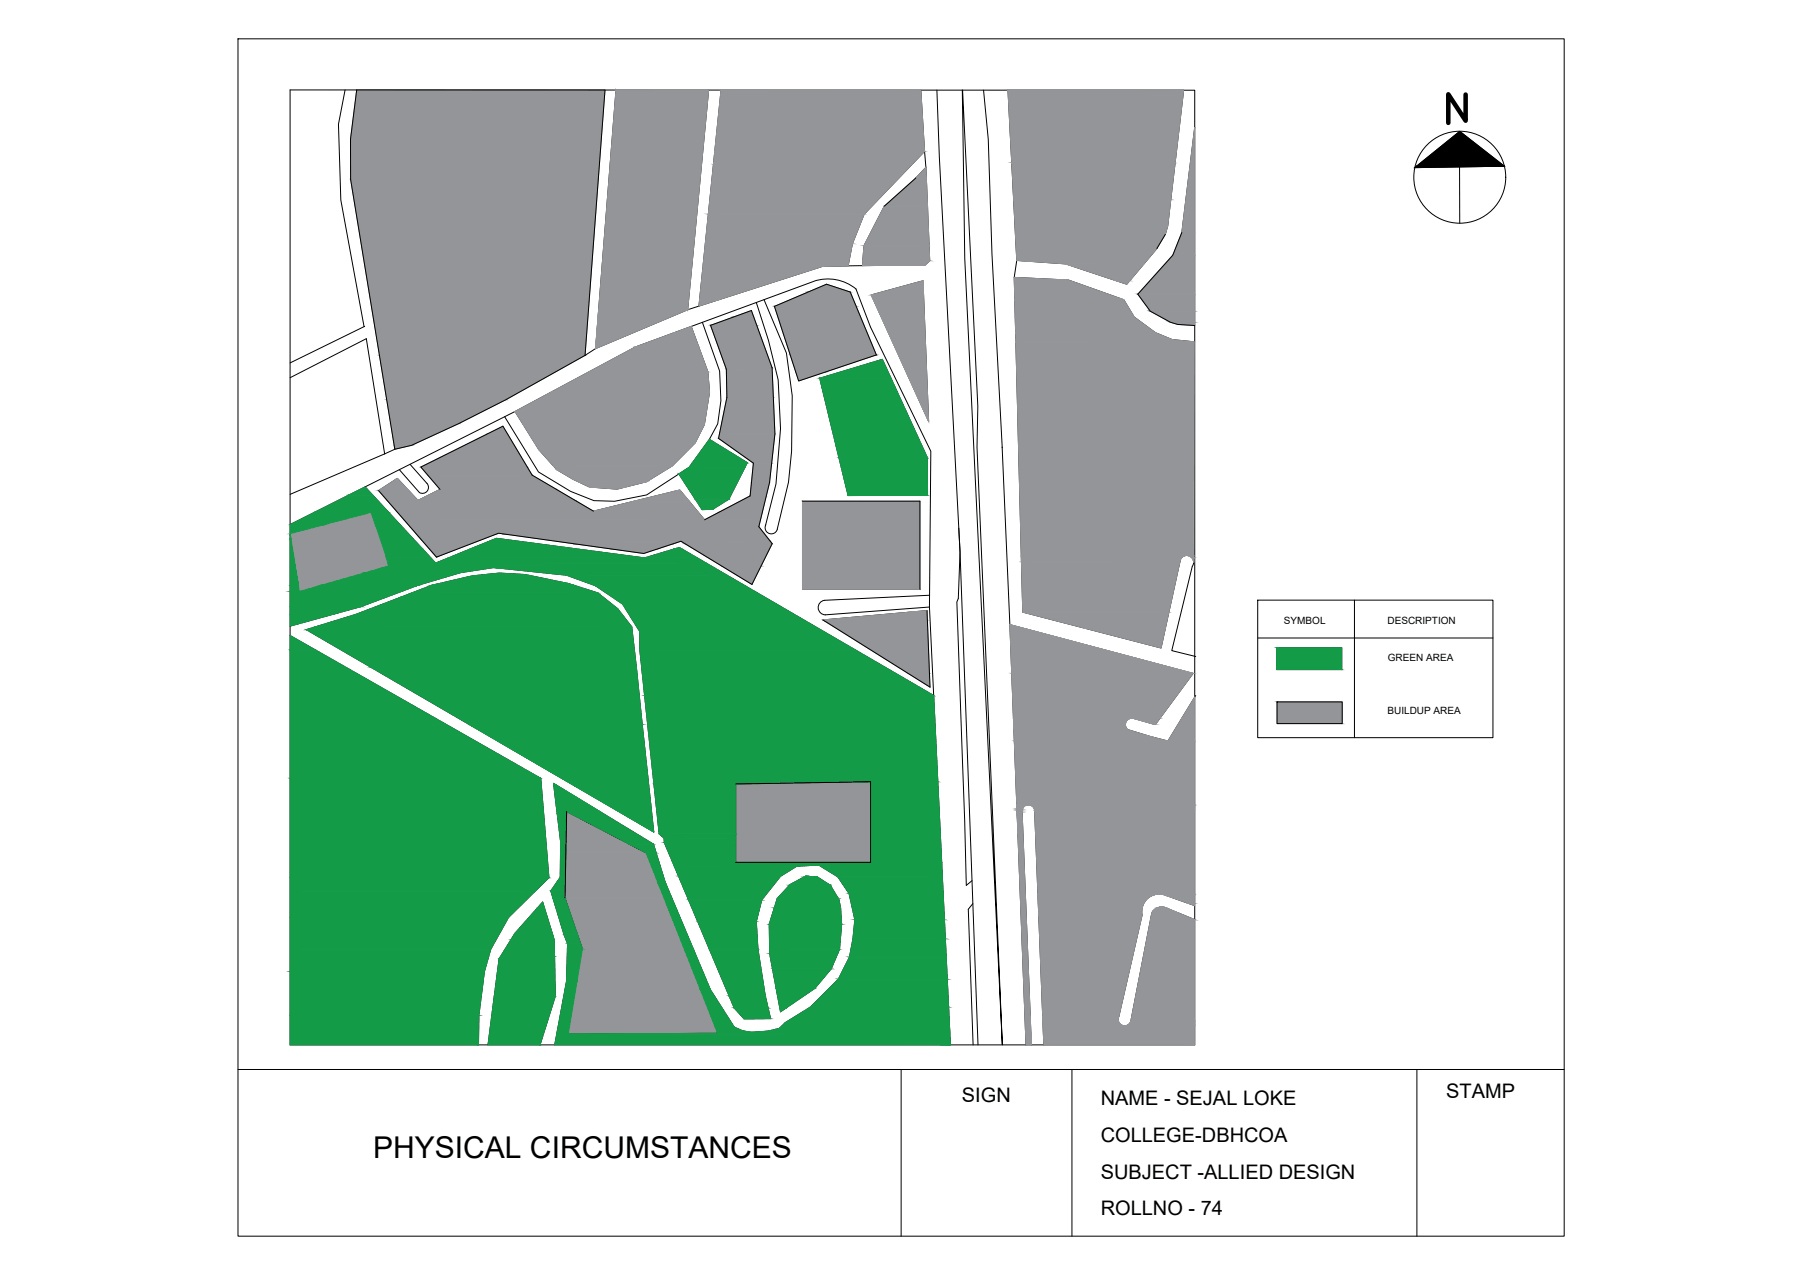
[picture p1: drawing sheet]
<svg xmlns="http://www.w3.org/2000/svg" width="841mm" height="594mm" viewBox="0 0 841 594" stroke-linecap="round" stroke-linejoin="round" font-family="sans-serif">
<defs><g id="words">
<text font-size="14" x="174" y="540">PHYSICAL CIRCUMSTANCES</text>
<g font-size="9.3">
<text x="449" y="514">SIGN</text>
<text x="513" y="515">NAME - SEJAL LOKE</text>
<text x="675" y="512">STAMP</text>
<text x="513" y="533">COLLEGE-DBHCOA</text>
<text x="513" y="550">SUBJECT -ALLIED DESIGN</text>
<text x="513" y="566">ROLLNO - 74</text>
</g>
<g font-size="4.7">
<text x="599" y="291">SYMBOL</text>
<text x="647" y="291">DESCRIPTION</text>
<text x="647" y="308">GREEN AREA</text>
<text x="647" y="333">BUILDUP AREA</text>
</g>
</g></defs>
<!-- layer: 0 -->
<g fill="none" stroke="#000" stroke-width=".47">
<path d="M111 18h619v558h-619zM135 42h422v445h-422zM161 42l-3 16 1 35 11 59M166 42l-2 23v19l20 125 8-1 22-10 22-12 37-20M282 42l-9 124M287 42l-9 121 43-19M331 42l-10 102M336 42l-10 101 58-19h48l2-2-2-44-5 5-14 13-10 19-1 9M430 42l1 29-28 29-5 14-2 10h-12M437 42l1 31 10 184 8 230M449 42l1 79 18 366-12-279v-19l-7-147M459 42l2 23 2 54 5 90"/>
<path d="M470 42l4 79M552 42l-7 63-1 4-4 7-14 17-29-10-23-2M557 59l-6 49-4 11-16 18a28 28 0 0 0 26 15M431 71l1 7M660 78l21-17 21 16zM681 78v26M356 140l11 25a163 163 0 0 1-5 83 2.9 2.9 0 0 1-4 1 2.9 2.9 0 0 1-1-4l5-19 2-26-1-23-5-18-5-18M406 138l25-7 2 65zM474 121l-1 8M170 152l-35 17M322 152l8 21 1 10-2 15-5 9-10 10-12 8-14 3-13-1-8-3-7-5-9-9-11-18M326 143l-5 1"/>
<path d="M328 150l8 23v14l-1 11-4 7-10 13-19 13-15 3-10-1-11-4-15-9-16-26M361 143l25-10 11 3 12 30-36 12zM557 159l-10-1-8-3-10-7-5-8-26-9-25-2 4 156 65 17 8-40M135 176l36-18 8 54M278 163l-5 3M382 176l30-8 21 45v18h-37zM179 212l-44 19M184 209l-5 3M186 219l10 11M191 217l8 8a2.8 2.8 0 0 1 0 4 2.8 2.8 0 0 1-3 1M331 205l18 11-9 17-8 5h-4l-11-17M467 208l12 279"/>
<path d="M170 227l33 36 29-12 69 9 16-5 119 69M177 229l8-6 10 10 10-5-9-10 39-19 13 23 29 16 40-9 12 13 21-11 1-15-16-12 4-19v-13l-8-20 19-7 10 26 1 31-2 23-5 21 6 8-9 19-33-21-18 6-67-9-29 11zM135 245l105-53 56-30 84-31a20 20 0 0 1 19 4l7 17 28 58v73l-49 4a3 3 0 0 1-3-3 3 3 0 0 1 3-4M135 249l38-10 8 25-41 12zM447 246l1 11-1 22-1 2 5 132 2-2M374 275v-41h55v41h-54M434 278l-50 2M550 262a3 3 0 0 1 5-3 3 3 0 0 1 1 5M556 264l-9 39 11 3M587 280h109v64h-109zM632 280v64M135 292l33-9 27-10 20-6 15-2 34 3 14 5 12 9 8 13v8l9 86 3 2v2l32 77 5 5h12l-2-11-3-21-1-13 2-10 9-11 8-5 10-1 9 6 5 8 3 12-1 9-2 8-5 11-13 13-12 7-2 3a24 24 0 0 1-22-1l-11-17-21-51-5-17-47-29 4 28-1 16-4 6 8 25-1 18-5 29"/>
<path d="M135 296l117 67 4 46-19 19-8 15-3 10-3 21v13M143 294l23-8 21-7a113 113 0 0 1 58-11l20 4 14 4 9 8 7 8 10 96zM384 289l48-4 2 35zM434 283l9 204M471 291l86 23-18 24-10-3a3 3 0 0 0-4 1 3 3 0 0 0 1 4l19 6 13-22M587 298h109M596 302h30v10h-30zM596 327h30v10h-30zM264 378l37 20 34 84h-70l7-39-8-24zM343 366l63-1v37h-63zM369 412l7-3a16 16 0 0 1 16 14l1 8-1 12-4 9-8 9-16 11-5-27v-14l4-12zM454 421l-2 3 2 63"/>
<path d="M533 427l-11 47a3 3 0 0 0 2 4 3 3 0 0 0 4-2M537 426l-9 50M544 423l13 6M544 423a5 5 0 0 0-7 2M557 422l-13-4a8 8 0 0 0-11 9M111 499h619M228 487l5-40 7-12 13-14 6 17v27l-7 22M420 499v77M481 487l-4-108a2.9 2.9 0 0 1 2-4 2.9 2.9 0 0 1 4 3l4 109M500 499v77M661 499v77"/>
<circle cx="681" cy="83" r="21"/>
</g>
<g fill="#939598" stroke="#939598" stroke-width=".47">
<path d="M166 42h116z"/>
<path d="M182 198h32l-22 10z"/>
<path d="M557 59v49h-6z"/>
<path d="M546 150h11v1z"/>
<path d="M287 42h44z"/>
<path d="M336 42h94z"/>
<path d="M432 78v5h-5z"/>
<path d="M402 122h32l-2 2z"/>
<path d="M473 129l25 2h-25z"/>
<path d="M497 123h37l-7 8z"/>
<path d="M377 136l9-3 11 3z"/>
<path d="M326 140h9l-9 3z"/>
<path d="M342 148l8-3 2 3z"/>
<path d="M315 155l7-3 1 3z"/>
<path d="M369 166h40l-24 7z"/>
<path d="M227 202l8-3 2 3z"/>
<path d="M185 224v-1l1 1z"/>
<path d="M270 225h32l-10 2z"/>
<path d="M316 229h1z"/>
<path d="M160 242l13-3 1 3z"/>
<path d="M267 254h47l-7 2z"/>
<path d="M203 260h1z"/>
<path d="M319 254h41l-5 10z"/>
<path d="M140 275h3l-3 1z"/>
<path d="M425 285h7z"/>
<path d="M477 285h68l-1 8z"/>
<path d="M424 314h10v6z"/>
<path d="M557 325v10h-6z"/>
<path d="M529 335h12l-2 3z"/>
<path d="M343 366l63-1v1z"/>
<path d="M264 378l1 1z"/>
<path d="M544 418h13v3z"/>
<path d="M541 423h1z"/>
<path d="M272 443h47l16 39z"/>
<path d="M166 42l114 23 2-23zM166 42l114 23h-116z"/>
<path d="M164 65l116 5v-5zM164 65l116 5h-116z"/>
<path d="M164 70l115 14 1-14zM164 70l115 14h-115z"/>
<path d="M164 84l109 82 6-82zM164 84l109 82h-96z"/>
<path d="M177 166l59 20 37-20zM177 166l59 20h-56z"/>
<path d="M180 186l34 12 22-12zM180 186l34 12h-32z"/>
<path d="M182 198l2 10h8zM184 208h8l-8 1z"/>
<path d="M551 108l6 11v-11zM551 108l6 11h-10z"/>
<path d="M547 119l10 18v-18zM547 119l10 18h-26z"/>
<path d="M531 137l26 8v-8zM531 137l26 8h-20z"/>
<path d="M537 145l20 5v-5zM537 145l20 5h-11z"/>
<path d="M546 150l3 1h8zM549 151h8v1z"/>
<path d="M470 42h82zM470 42h82z"/>
<path d="M336 42l95 29-1-29zM336 42l95 29h-98z"/>
<path d="M470 42l78 34 4-34zM470 42l78 34h-76z"/>
<path d="M333 71l92 6 6-6zM333 71l92 6h-92z"/>
<path d="M472 76l74 17 2-17zM472 76l74 17h-73z"/>
<path d="M427 83l6 13-1-13zM413 96l14-13 6 13z"/>
<path d="M333 77l70 23 22-23zM333 77l70 23h-73z"/>
<path d="M473 93l72 12 1-12zM473 93l72 12h-72z"/>
<path d="M473 105l71 4 1-4zM473 105l71 4h-70z"/>
<path d="M330 100l68 14 5-14zM330 100l68 14h-69z"/>
<path d="M413 96l20 19v-19zM413 96l20 19h-30z"/>
<path d="M474 109l66 7 4-7zM474 109l66 7h-66z"/>
<path d="M474 116l61 5 5-5zM474 116l61 5h-61z"/>
<path d="M403 115l31 7-1-7zM403 115l31 7h-32z"/>
<path d="M474 121l60 2 1-2zM474 121l60 2h-37z"/>
<path d="M402 122v2h30zM402 124h30z"/>
<path d="M329 114l67 10 2-10zM329 114l67 10h-68z"/>
<path d="M328 124h68zM328 124h56z"/>
<path d="M497 123l24 8h6zM521 131h6l-1 2z"/>
<path d="M431 131v7zM406 138l25-7v7z"/>
<path d="M473 131l51 9-26-9zM473 131l51 9h-51z"/>
<path d="M328 124l7 16 49-16zM328 124l7 16h-9z"/>
<path d="M377 136l22 7-2-7zM361 143l16-7 22 7z"/>
<path d="M287 42l34 102 10-102zM287 42l34 102h-42z"/>
<path d="M473 140l56 8-5-8zM473 140l56 8h-55z"/>
<path d="M342 148l11 4-1-4zM331 152l11-4 11 4z"/>
<path d="M474 148l65 7-10-7zM474 148l65 7h-65z"/>
<path d="M474 155l73 3-8-3zM474 155l73 3h-73z"/>
<path d="M474 158l83 1-10-1zM474 158l83 1h-83z"/>
<path d="M315 155l11 7-3-7zM296 162l19-7 11 7z"/>
<path d="M279 144l-1 19zM279 144h42l-43 19z"/>
<path d="M361 143l48 23-10-23zM361 143l48 23h-40z"/>
<path d="M331 152l29 19-7-19zM331 152l29 19h-21z"/>
<path d="M339 171l21 1v-1zM339 171l21 1h-21z"/>
<path d="M369 166l2 7h14zM371 173h14l-12 5z"/>
<path d="M296 162l34 11-4-11zM275 173l21-11 34 11z"/>
<path d="M275 173l56 10-1-10zM257 183l18-10 56 10z"/>
<path d="M339 172l22 13-1-13zM339 172l22 13h-22z"/>
<path d="M257 183l73 9 1-9zM240 192l17-9 73 9z"/>
<path d="M406 138l27 58zM406 138h25l2 58z"/>
<path d="M240 192l89 6 1-6zM240 192l89 6h-85z"/>
<path d="M339 185l22 17v-17zM339 185l22 17h-25z"/>
<path d="M336 202l25 2v-2zM336 202l25 2h-26z"/>
<path d="M244 198l80 9 5-9zM244 198l80 9h-75z"/>
<path d="M249 207l72 3 3-3zM249 207l72 3h-70z"/>
<path d="M335 204l25 12 1-12zM335 204l25 12h-9z"/>
<path d="M251 210l63 7 7-7zM251 210l63 7h-56z"/>
<path d="M227 202l19 16-9-16zM196 218l31-16 19 16z"/>
<path d="M258 217l53 2 3-2zM258 217l53 2h-51z"/>
<path d="M196 218l52 4-2-4zM196 218l52 4h-48z"/>
<path d="M260 219l43 5 8-5zM260 219l43 5h-36z"/>
<path d="M267 224l35 1 1-1zM267 224l35 1h-32z"/>
<path d="M351 216l8 9 1-9zM351 216l8 9h-8z"/>
<path d="M270 225l5 2h17zM275 227h17l-4 1z"/>
<path d="M200 222l60 6-12-6zM200 222l60 6h-55z"/>
<path d="M185 224l6 5-5-5zM177 229l8-5 6 5z"/>
<path d="M351 225l6 6 2-6zM351 225l6 6h-7z"/>
<path d="M205 228l63 5-8-5zM195 233l10-5 63 5z"/>
<path d="M177 229l18 4-4-4zM177 229l18 4h-14z"/>
<path d="M316 229l5 5-4-5zM296 234l20-5 5 5z"/>
<path d="M181 233l88 1zM181 233l88 1z"/>
<path d="M296 234l29 4-4-4zM277 238l19-4 29 4z"/>
<path d="M181 234l96 4-8-4zM181 234l96 4h-92z"/>
<path d="M350 231l6 8 1-8zM335 239l15-8 6 8z"/>
<path d="M185 238l141 1-1-1zM185 238l141 1h-141z"/>
<path d="M335 239l20 3 1-3zM329 242l6-3 20 3z"/>
<path d="M185 239l144 3-3-3zM185 239l144 3h-141z"/>
<path d="M188 242l166 4 1-4zM188 242l166 4h-163z"/>
<path d="M191 246l165 3-2-3zM191 246l165 3h-162z"/>
<path d="M233 249h124zM233 249h124z"/>
<path d="M194 249h39zM194 249h38z"/>
<path d="M160 242l17 7-3-7zM135 249l25-7 17 7z"/>
<path d="M234 249l125 3-2-3zM234 249l125 3h-100z"/>
<path d="M318 252l42 2-1-2zM318 252l42 2h-41z"/>
<path d="M259 252l55 2 4-2zM259 252l55 2h-47z"/>
<path d="M267 254l17 2h23zM284 256h23l-7 2z"/>
<path d="M135 249l44 7-2-7zM135 249l44 7h-43z"/>
<path d="M474 159l83 100v-100zM474 159l83 100h-81z"/>
<path d="M554 259h3zM554 259h3z"/>
<path d="M476 259h78zM476 259h77z"/>
<path d="M554 259h3zM554 259h3z"/>
<path d="M476 259h77zM476 259h76z"/>
<path d="M554 259h3zM554 259h3z"/>
<path d="M476 259h76zM476 259h76z"/>
<path d="M555 259l2 1zM555 259l2 1z"/>
<path d="M194 249l10 11 28-11zM194 249l10 11h-1z"/>
<path d="M476 259h76zM476 259l75 1z"/>
<path d="M555 260h2zM555 260h2z"/>
<path d="M476 260h75zM476 260h75h-75z"/>
<path d="M556 260h1zM556 260h1z"/>
<path d="M476 260l75 1v-1zM476 260l75 1h-75z"/>
<path d="M556 260l1 1zM556 260l1 1z"/>
<path d="M476 261h74h1zM476 261h74h-74z"/>
<path d="M557 261v1zM557 261v1z"/>
<path d="M476 261l74 1v-1zM476 261l74 1h-74z"/>
<path d="M319 254l18 10h18zM337 264h18l-4 9z"/>
<path d="M136 256l45 8-2-8zM136 256l45 8h-43z"/>
<path d="M374 234l55 41v-41zM374 234l55 41h-55z"/>
<path d="M138 264l5 11 38-11zM138 264l5 11h-3z"/>
<path d="M476 262l69 23 5-23zM476 262l69 23h-68z"/>
<path d="M425 285l8 4-1-4zM384 289l41-4 8 4z"/>
<path d="M477 285l29 8h38zM506 293h38l-2 9z"/>
<path d="M471 291l86 23zM471 291l86 23h-85z"/>
<path d="M384 289l50 25-1-25zM384 289l50 25h-10z"/>
<path d="M472 314l69 21 16-21zM472 314l69 21h-68z"/>
<path d="M528 335h13zM528 335h13z"/>
<path d="M473 335h55zM473 335h55z"/>
<path d="M528 335h13zM528 335h13z"/>
<path d="M473 335h55zM473 335h54z"/>
<path d="M473 335h54zM473 335h54z"/>
<path d="M473 335h54zM473 335l53 1z"/>
<path d="M473 336h53zM473 336h53h-53z"/>
<path d="M473 336h52h1zM473 336h52h-52z"/>
<path d="M473 336l52 1v-1zM473 336l52 1h-52z"/>
<path d="M529 335l10 3zM538 338h1z"/>
<path d="M473 337l52 1v-1zM473 337l52 1h-52z"/>
<path d="M473 338h52zM473 338h52h-52z"/>
<path d="M473 338l52 1v-1zM473 338l52 1h-52z"/>
<path d="M473 339h52zM473 339h52h-52z"/>
<path d="M473 339l53 1-1-1zM473 339l53 1h-53z"/>
<path d="M473 340h53zM473 340h53h-53z"/>
<path d="M473 340l64 3-11-3zM473 340l64 3h-64z"/>
<path d="M551 335l6 11v-11zM551 335l6 11h-12z"/>
<path d="M473 343l72 3-8-3zM473 343l72 3h-72z"/>
<path d="M473 346l84 29v-29zM473 346l84 29h-83z"/>
<path d="M480 375h77zM480 375h77z"/>
<path d="M474 375h6zM474 375h5z"/>
<path d="M480 375h77zM480 375h77z"/>
<path d="M474 375h5zM474 375h5z"/>
<path d="M481 375l76 1zM481 375l76 1z"/>
<path d="M474 375h5zM474 375l4 1z"/>
<path d="M481 376h76zM481 376h76z"/>
<path d="M474 376h4zM474 376h4z"/>
<path d="M482 376h75zM482 376h75h-75z"/>
<path d="M474 376l3 1 1-1zM474 376l3 1h-3z"/>
<path d="M482 376l75 1v-1zM482 376l75 1h-75z"/>
<path d="M474 377h3zM474 377h3h-3z"/>
<path d="M482 377l75 1v-1zM482 377l75 1h-74z"/>
<path d="M474 377l3 1v-1zM474 377l3 1h-3z"/>
<path d="M483 378h74zM483 378h74h-74z"/>
<path d="M474 378h3zM474 378h3h-3z"/>
<path d="M474 378l3 1v-1zM474 378l3 1h-3z"/>
<path d="M264 379l37 19zM264 379l37 19h-37z"/>
<path d="M343 366l63 36v-36zM343 366l63 36h-63z"/>
<path d="M483 378l74 39v-39zM483 378l74 39h-73z"/>
<path d="M484 417h57zM484 417h56z"/>
<path d="M541 417h16zM541 417h16z"/>
<path d="M484 417h56zM484 417h55z"/>
<path d="M542 417h15zM542 417h15z"/>
<path d="M484 417h55zM484 417l54 1z"/>
<path d="M543 417l14 1zM543 417l14 1z"/>
<path d="M484 418h53h1zM484 418h53h-53z"/>
<path d="M484 418l52 1 1-1zM484 418l52 1h-52z"/>
<path d="M264 398l46 21-9-21zM264 398l46 21h-46z"/>
<path d="M484 419h51h1zM484 419h51h-51z"/>
<path d="M484 419l50 1 1-1zM484 419l50 1h-50z"/>
<path d="M544 418l10 3h3zM554 421h3v1z"/>
<path d="M484 420l50 1v-1zM484 420l50 1h-50z"/>
<path d="M484 421l49 1 1-1zM484 421l49 1h-49z"/>
<path d="M541 423h2zM541 423h2z"/>
<path d="M541 423h2zM540 423h3z"/>
<path d="M540 423h4zM540 423h4z"/>
<path d="M484 422l49 1v-1zM484 422l49 1h-49z"/>
<path d="M540 423l4 1zM539 424h5z"/>
<path d="M539 424h7h-2zM539 424h7z"/>
<path d="M484 423l49 1v-1zM484 423l49 1h-49z"/>
<path d="M539 424l8 1-1-1zM538 425l1-1 8 1z"/>
<path d="M538 425l11 1-2-1zM538 425l11 1h-12z"/>
<path d="M484 424l49 2v-2zM484 424l49 2h-49z"/>
<path d="M484 426l49 1v-1zM484 426l49 1h-48z"/>
<path d="M537 426l20 3-8-3zM537 426l20 3h-20z"/>
<path d="M264 419l55 24-9-24zM264 419l55 24h-47z"/>
<path d="M485 427l37 47 11-47zM485 427l37 47h-36z"/>
<path d="M486 474l36 1v-1zM486 474l36 1h-36z"/>
<path d="M486 475h36zM486 475h36h-36z"/>
<path d="M486 475l36 1v-1zM486 475l36 1h-36z"/>
<path d="M537 429l20 47v-47zM537 429l20 47h-29z"/>
<path d="M486 476h36zM486 476h36h-36z"/>
<path d="M528 476h29zM528 476h29h-30z"/>
<path d="M486 476l36 1v-1zM486 476l36 1h-36z"/>
<path d="M527 476l30 1v-1zM527 476l30 1h-30z"/>
<path d="M486 477h36zM486 477h36h-35z"/>
<path d="M527 477h30zM527 477h30h-30z"/>
<path d="M487 477l36 1-1-1zM487 477l36 1h-36z"/>
<path d="M527 477l30 1zM526 478h31z"/>
<path d="M487 478h36zM487 478h36z"/>
<path d="M526 478h31zM526 478h31z"/>
<path d="M487 478h37zM487 478h37z"/>
<path d="M526 478h31zM525 478h32z"/>
<path d="M525 478h32zM525 478h32z"/>
<path d="M487 478h37zM487 478h37z"/>
<path d="M525 478h32zM525 478h32z"/>
<path d="M487 478h38zM487 478h38z"/>
<path d="M272 443l-7 39h70zM265 482h70h-70z"/>
<path d="M487 478l70 9v-9zM487 478l70 9h-70z"/>
<path d="M474 379l7 108-4-108zM474 379l7 108h-2z"/>
<path d="M596 327l30 10v-10zM596 327l30 10h-30z"/>
</g>
<g fill="#139b48" stroke="#139b48" stroke-width=".47">
<path d="M382 176l30-8 4 8z"/>
<path d="M331 205l14 8h-20z"/>
<path d="M163 231l7-4 4 4z"/>
<path d="M391 213h42v18z"/>
<path d="M324 233h16l-8 5z"/>
<path d="M147 239h26l-22 6z"/>
<path d="M135 249l1 2z"/>
<path d="M221 255l11-4 32 4z"/>
<path d="M315 256l2-1 1 1z"/>
<path d="M226 268l7-1 12 1z"/>
<path d="M135 286h20l-20 6z"/>
<path d="M135 296l12 7h-12z"/>
<path d="M376 409h1z"/>
<path d="M253 421l1 2h-3z"/>
<path d="M362 461h18l-13 9z"/>
<path d="M342 470h16l1 5z"/>
<path d="M382 176l51 37-17-37zM382 176l51 37h-42z"/>
<path d="M325 213l24 3-4-3zM325 213l24 3h-26z"/>
<path d="M323 216l25 2 1-2zM323 216l25 2h-27z"/>
<path d="M321 218l25 3 2-3zM317 221l4-3 25 3z"/>
<path d="M391 213l5 18h37zM396 231h37z"/>
<path d="M317 221l23 12 6-12zM317 221l23 12h-16z"/>
<path d="M324 233l3 5h5zM327 238h5z"/>
<path d="M163 231l18 8-7-8zM147 239l16-8 18 8z"/>
<path d="M135 245h16l-4-6zM135 245h16l-16 4z"/>
<path d="M221 255l47 1-4-1zM220 256l1-1 47 1z"/>
<path d="M173 239l24 17-16-17zM173 239l24 17h-18z"/>
<path d="M315 256l10 4-7-4zM301 260l14-4 10 4z"/>
<path d="M220 256l81 4-33-4zM209 260l11-4 81 4z"/>
<path d="M179 256l22 4-4-4zM179 256l22 4h-21z"/>
<path d="M209 260l120 3-4-3zM203 263l6-3 120 3z"/>
<path d="M180 260l23 3-2-3zM180 260l23 3h-22z"/>
<path d="M181 263l151 1-3-1zM181 263l151 1h-151z"/>
<path d="M181 264l152 1-1-1zM179 265l2-1 152 1z"/>
<path d="M179 265l36 2 15-2zM170 267l9-2 36 2z"/>
<path d="M230 265l109 3-6-3zM230 265l109 3h-75z"/>
<path d="M226 268l22 1-3-1zM220 269l6-1 22 1z"/>
<path d="M220 269l45 3-17-3zM205 272l15-3 45 3z"/>
<path d="M170 267l25 6 20-6zM150 273l20-6 25 6z"/>
<path d="M205 272l63 1-3-1zM201 273l4-1 63 1z"/>
<path d="M264 268l83 5-8-5zM264 268l83 5h-69z"/>
<path d="M150 273h45zM149 273h45z"/>
<path d="M135 251l4 22zM135 251l4 22h-4z"/>
<path d="M149 273l38 3 7-3zM140 276l9-3 38 3z"/>
<path d="M135 273l5 3-1-3zM135 273l5 3h-5z"/>
<path d="M201 273l78 3-11-3zM192 276l9-3 78 3z"/>
<path d="M192 276l89 3-2-3zM187 279l5-3 89 3z"/>
<path d="M278 273l84 9-15-9zM278 273l84 9h-72z"/>
<path d="M135 276l33 7 19-7zM135 276l33 7h-33z"/>
<path d="M187 279l101 5-7-5zM173 284l14-5 101 5z"/>
<path d="M173 284l117 2-2-2zM166 286l7-2 117 2z"/>
<path d="M135 283l20 3 13-3zM135 283l20 3h-20z"/>
<path d="M166 286l129 6-5-6zM147 292l19-6 129 6z"/>
<path d="M147 292l148 2v-2zM143 294l4-2 148 2z"/>
<path d="M290 282l94 13-22-13zM290 282l94 13h-86z"/>
<path d="M298 295l101 8-15-8zM298 295l101 8h-101z"/>
<path d="M143 294l154 17-2-17zM143 294l154 17h-124z"/>
<path d="M298 303l138 21-37-21zM298 303l138 21h-135z"/>
<path d="M173 311l127 27-3-27zM173 311l127 27h-81z"/>
<path d="M135 303l117 60-105-60zM135 303l117 60h-117z"/>
<path d="M301 324l136 41-1-41zM301 324l136 41h-132z"/>
<path d="M406 365h31zM406 365h31h-31z"/>
<path d="M305 365h55h46zM305 365h55h-55z"/>
<path d="M305 365h55zM305 365l38 1z"/>
<path d="M258 365l22 13zM258 365l22 13h-20z"/>
<path d="M260 378l4 1v-1zM260 378l4 1h-4z"/>
<path d="M219 338l86 50zM219 338h81l5 50z"/>
<path d="M305 366l38 23v-23zM305 366l38 23h-36z"/>
<path d="M307 389l36 2v-2zM307 389l36 2h-33z"/>
<path d="M260 379l4 14v-14zM260 379l4 14h-2z"/>
<path d="M310 391l33 2v-2zM310 391l33 2h-33z"/>
<path d="M264 378l41 16-25-16zM264 378l41 16h-11z"/>
<path d="M294 394l12 4-1-4zM294 394l12 4h-5z"/>
<path d="M406 365l33 37-2-37zM406 365l33 37h-33z"/>
<path d="M310 393l33 9v-9zM310 393l33 9h-29z"/>
<path d="M314 402l125 1v-1zM314 402l125 1h-125z"/>
<path d="M314 403l58 1 10-1zM314 403l58 1h-57z"/>
<path d="M315 404l49 5 8-5zM315 404l49 5h-47z"/>
<path d="M382 403l58 6-1-6zM382 403l58 6h-49z"/>
<path d="M376 409h5zM375 409h1h5z"/>
<path d="M262 393l2 16v-16zM262 393l2 16h-3z"/>
<path d="M135 363l121 46-4-46zM135 363l121 46h-121z"/>
<path d="M301 398l9 13-4-13zM301 398l9 13h-3z"/>
<path d="M375 409l12 3-6-3zM369 412l6-3 12 3z"/>
<path d="M369 412l18 1v-1zM369 412l18 1h-19z"/>
<path d="M261 409l3 6v-6zM261 409l3 6h-7z"/>
<path d="M135 409l115 7 6-7zM135 409l115 7h-115z"/>
<path d="M391 409l49 8v-8zM391 409l49 8h-44z"/>
<path d="M257 415l7 4v-4zM257 415l7 4h-6z"/>
<path d="M368 413l23 6-4-6zM368 413l23 6h-28z"/>
<path d="M363 419h28zM363 419h28h-29z"/>
<path d="M317 409l38 11 9-11zM317 409l38 11h-34z"/>
<path d="M362 419l30 4-1-4zM362 419l30 4h-31z"/>
<path d="M135 416l102 12 13-12zM135 416l102 12h-102z"/>
<path d="M396 417l45 12-1-12zM396 417l45 12h-42z"/>
<path d="M321 420l32 10 2-10zM321 420l32 10h-28z"/>
<path d="M361 423l32 8-1-8zM361 423l32 8h-34z"/>
<path d="M359 431h34zM359 431h34z"/>
<path d="M251 423l7 12-4-12zM251 423l7 12h-18z"/>
<path d="M258 419l11 17-5-17zM258 419l11 17h-6z"/>
<path d="M399 429l42 9v-9zM399 429l42 9h-43z"/>
<path d="M240 435l19 3-1-3zM240 435l19 3h-21z"/>
<path d="M263 436l8 4-2-4zM263 436l8 4h-6z"/>
<path d="M265 440l7 3-1-3zM265 440l7 3h-7z"/>
<path d="M325 430l29 13-1-13zM325 430l29 13h-23z"/>
<path d="M359 431l33 12 1-12zM359 431l33 12h-33z"/>
<path d="M135 428l94 15 8-15zM135 428l94 15h-94z"/>
<path d="M307 411l17 32-14-32zM307 411l17 32h-5z"/>
<path d="M359 443l32 2 1-2zM359 443l32 2h-32z"/>
<path d="M238 438l21 8v-8zM238 438l21 8h-25z"/>
<path d="M398 438l43 8v-8zM398 438l43 8h-45z"/>
<path d="M234 446l25 1v-1zM234 446l25 1h-26z"/>
<path d="M359 445l29 7 3-7zM359 445l29 7h-28z"/>
<path d="M135 443l91 10 3-10zM135 443l91 10h-91z"/>
<path d="M396 446l46 11-1-11zM396 446l46 11h-51z"/>
<path d="M265 443l4 15 3-15zM265 443l4 15h-5z"/>
<path d="M360 452l20 9 8-9zM360 452l20 9h-18z"/>
<path d="M319 443l12 19-7-19zM319 443l12 19h-4z"/>
<path d="M331 443l26 21-3-21zM331 443l26 21h-17z"/>
<path d="M233 447l26 18v-18zM233 447l26 18h-28z"/>
<path d="M231 465l26 4 2-4zM231 465l26 4h-27z"/>
<path d="M391 457l51 13v-13zM391 457l51 13h-64z"/>
<path d="M362 461l2 9h3zM364 470h3l-3 2z"/>
<path d="M340 464l18 6-1-6zM340 464l18 6h-16z"/>
<path d="M135 453l88 21 3-21zM135 453l88 21h-88z"/>
<path d="M342 470l5 5h12zM347 475h12z"/>
<path d="M378 470l65 7-1-7zM366 477l12-7 65 7z"/>
<path d="M327 462l15 17-11-17zM327 462l15 17h-8z"/>
<path d="M366 477l77 3v-3zM364 480l2-3 77 3z"/>
<path d="M334 479l12 2-4-2zM334 479l12 2h-12z"/>
<path d="M364 480l79 1v-1zM358 481l6-1 79 1z"/>
<path d="M358 481h85zM350 481h8h85z"/>
<path d="M334 481h16h-4zM334 481h16h-15z"/>
<path d="M335 481l108 1v-1zM335 481l108 1h-108z"/>
<path d="M264 458l1 24 4-24zM264 458l1 24h-5z"/>
<path d="M335 482h108zM265 482h70h108z"/>
<path d="M260 482h5zM260 482h5h-5z"/>
<path d="M260 482l183 5v-5zM260 482l183 5h-184z"/>
<path d="M230 469l22 18 5-18zM230 469l22 18h-24z"/>
<path d="M135 474l88 13v-13zM135 474l88 13h-88z"/>
<path d="M596 302l30 10v-10zM596 302l30 10h-30z"/>
</g>
<path d="M661 77l20-16 21 16zM660 78l42-1h-41z" fill="#000" stroke="#000" stroke-width=".47"/>
<path d="M684 44v12l-8-12v13" fill="none" stroke="#000" stroke-width="2.1"/>
<use href="#words"/>
</svg>
